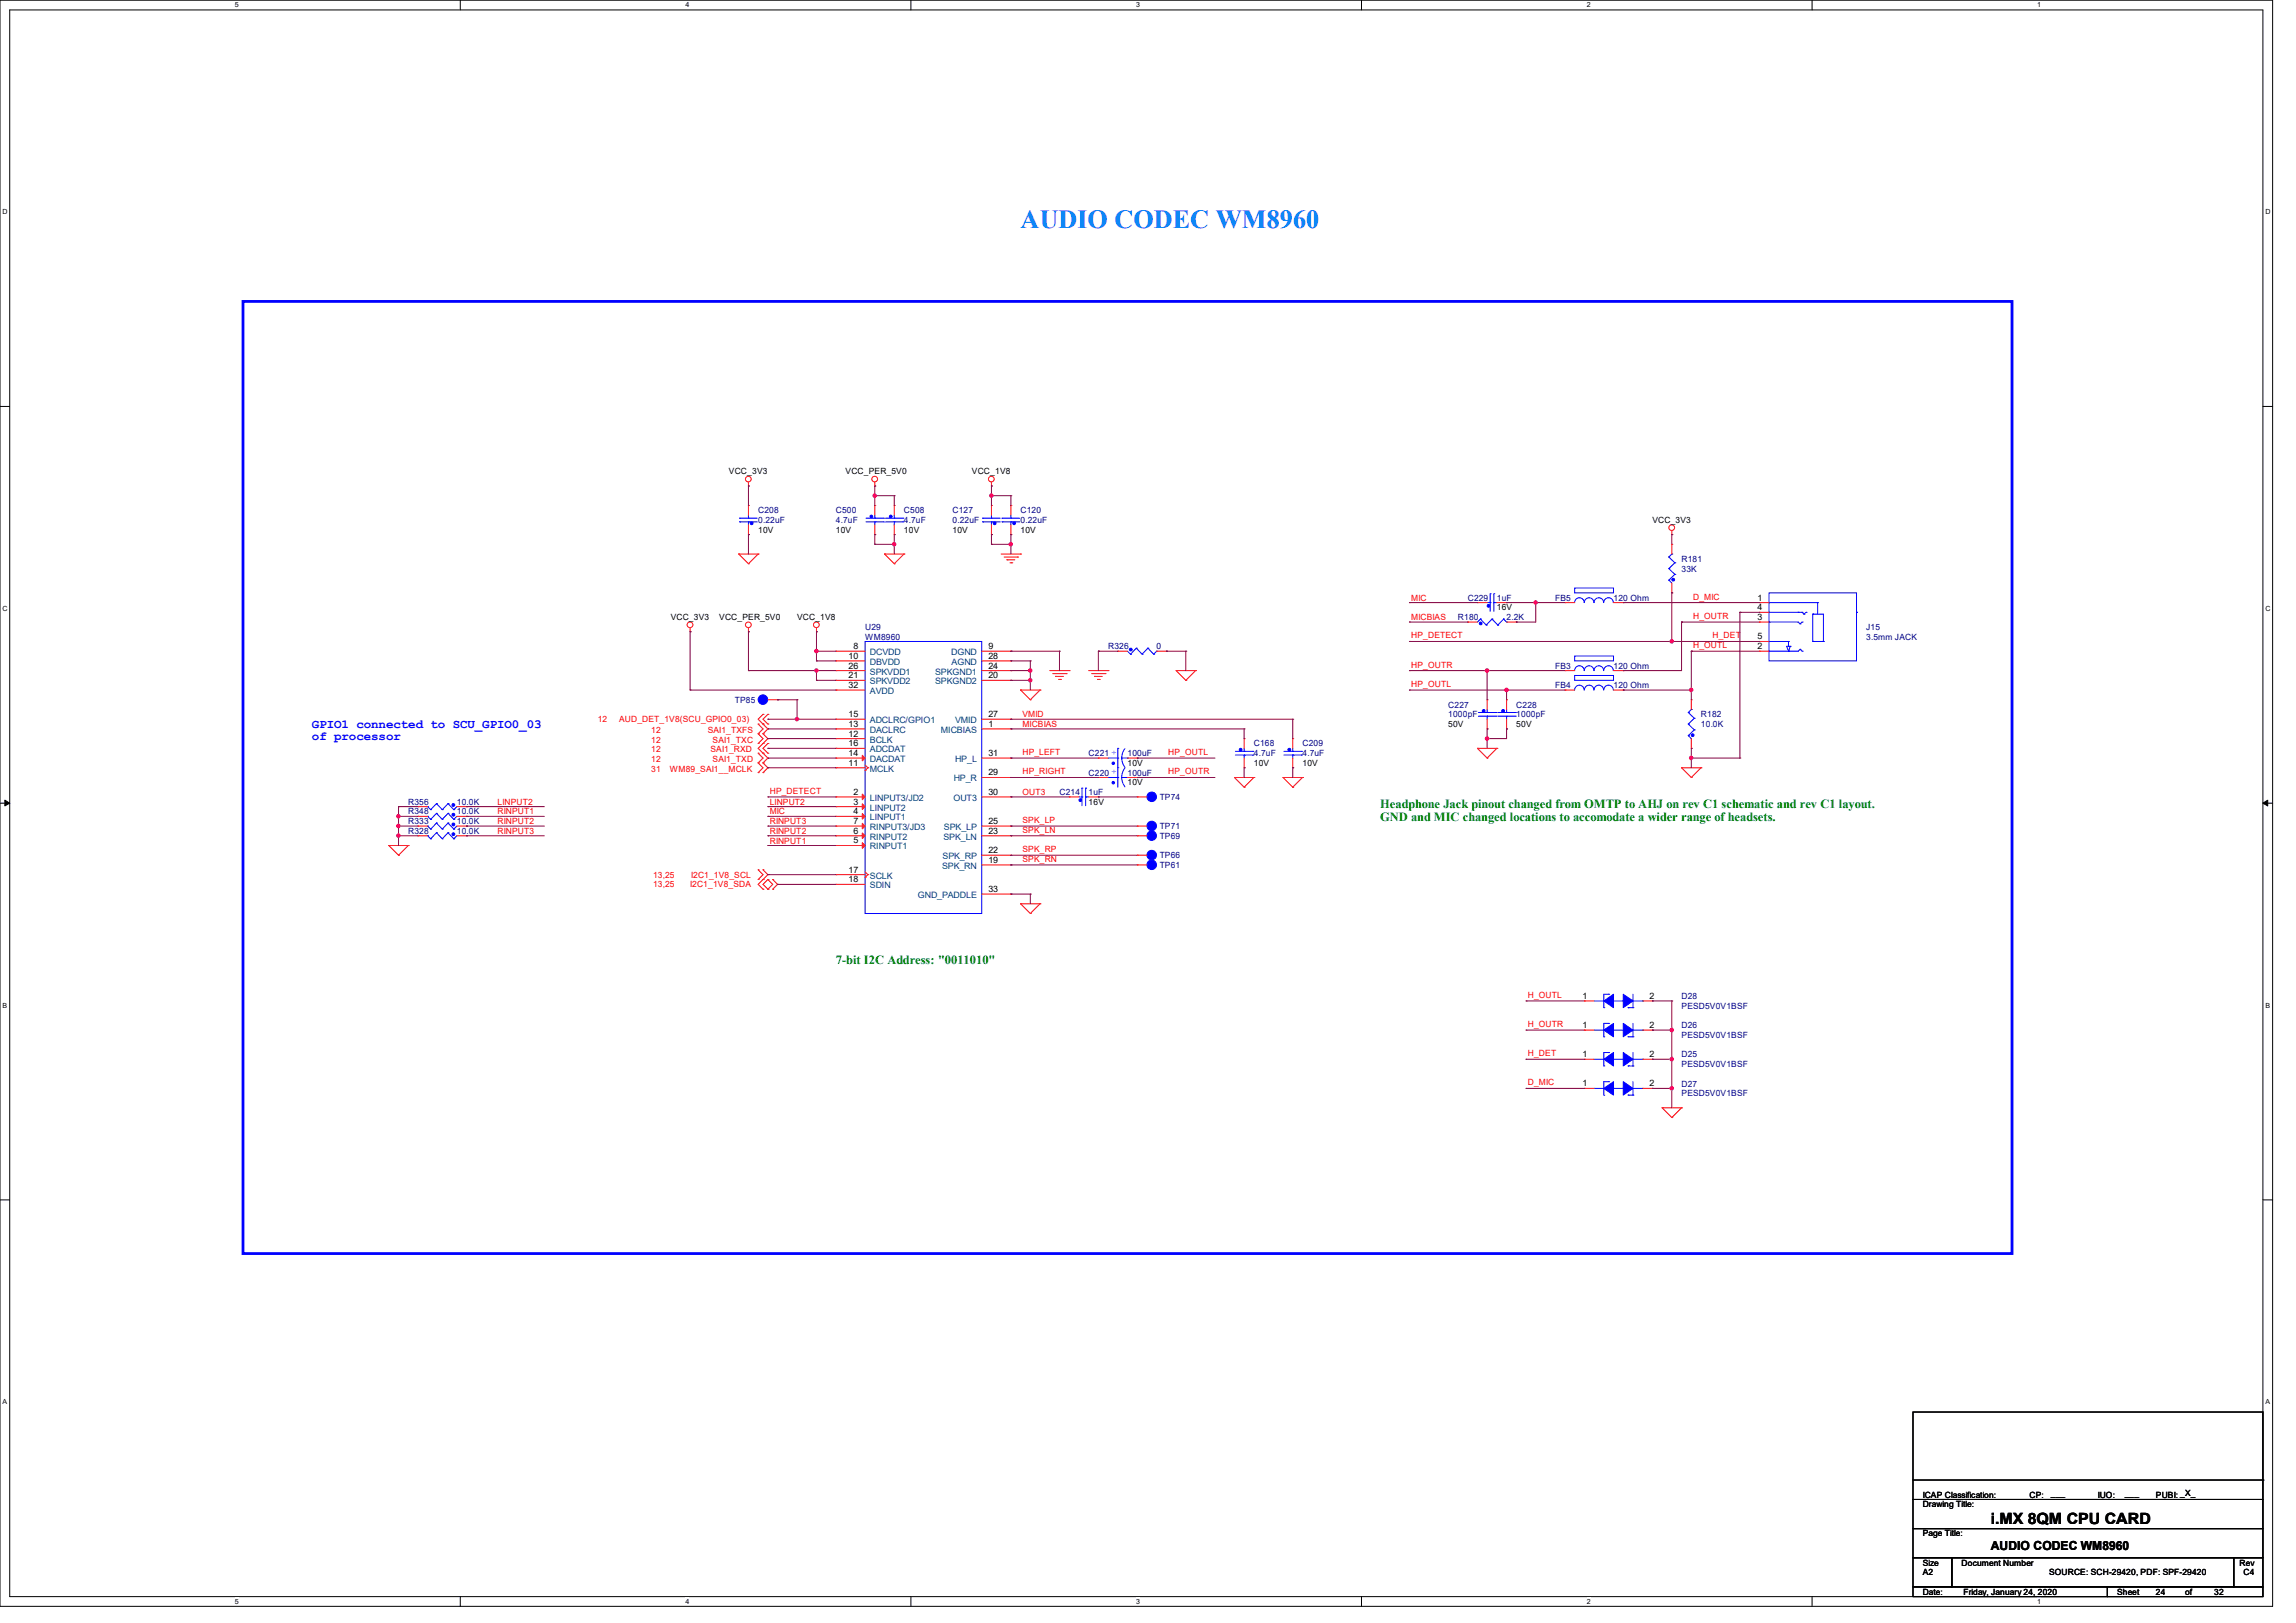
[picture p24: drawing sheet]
<svg xmlns="http://www.w3.org/2000/svg" width="420mm" height="297mm" viewBox="0 0 420 297" stroke-linecap="round" stroke-linejoin="round" font-family="sans-serif">
<defs><g id="words">
<text font-size="4.8" fill="#0080ff" x="186.7" y="41.7">AUDIO CODEC WM8960</text>
<text font-size="2.8" x="364.1" y="278.8">i.MX 8QM CPU CARD</text>
<g font-size="2.3" fill="#00f">
<text x="57.1" y="133.1">GPIO1 connected to SCU_GPIO0_03</text>
<text x="57.1" y="135.4">of processor</text>
</g>
<g font-size="2.3" fill="#008000">
<text x="252.5" y="148">Headphone Jack pinout changed from OMTP to AHJ on rev C1 schematic and rev C1 layout.</text>
<text x="252.5" y="150.3">GND and MIC changed locations to accomodate a wider range of headsets.</text>
<text x="152.9" y="176.4">7-bit I2C Address: &quot;0011010&quot;</text>
</g>
<text font-size="2.3" x="364.1" y="283.6">AUDIO CODEC WM8960</text>
<g font-size="1.6">
<text x="133.3" y="86.8">VCC_3V3</text>
<text x="154.7" y="86.8">VCC_PER_5V0</text>
<text x="177.8" y="86.8">VCC_1V8</text>
<text x="302.3" y="95.7">VCC_3V3</text>
<text x="138.7" y="97.5">10V</text>
<text x="152.9" y="97.5">10V</text>
<text x="165.4" y="97.5">10V</text>
<text x="174.2" y="97.5">10V</text>
<text x="186.7" y="97.5">10V</text>
<text x="122.7" y="113.5">VCC_3V3</text>
<text x="131.6" y="113.5">VCC_PER_5V0</text>
<text x="145.8" y="113.5">VCC_1V8</text>
<text x="273.8" y="111.7">16V</text>
<text x="321.5" y="109.9">1</text>
<text x="321.5" y="111.7">4</text>
<text x="321.5" y="113.5">3</text>
<text x="156.1" y="118.8">8</text>
<text x="180.8" y="118.8">9</text>
<text x="321.5" y="117">5</text>
<text x="321.5" y="118.8">2</text>
<text x="155.2" y="125.9">32</text>
<text x="155.2" y="124.1">21</text>
<text x="155.2" y="120.6">10</text>
<text x="155.2" y="122.3">26</text>
<text x="180.8" y="124.1">20</text>
<text x="180.8" y="122.3">24</text>
<text x="180.8" y="120.6">28</text>
<text x="155.2" y="131.2">15</text>
<text x="180.8" y="131.2">27</text>
<text x="155.2" y="133">13</text>
<text x="155.2" y="134.8">12</text>
<text x="155.2" y="136.6">16</text>
<text x="180.8" y="133">1</text>
<text x="264.9" y="133.1">50V</text>
<text x="277.4" y="133.1">50V</text>
<text x="155.2" y="140.1">11</text>
<text x="155.2" y="138.3">14</text>
<text x="180.8" y="141.9">29</text>
<text x="180.8" y="138.3">31</text>
<text x="206.2" y="140.2">10V</text>
<text x="206.2" y="143.7">10V</text>
<text x="229.4" y="140.2">10V</text>
<text x="238.3" y="140.2">10V</text>
<text x="156.1" y="145.5">2</text>
<text x="156.1" y="147.2">3</text>
<text x="156.1" y="149">4</text>
<text x="180.8" y="145.5">30</text>
<text x="199.1" y="147.3">16V</text>
<text x="156.1" y="154.3">5</text>
<text x="156.1" y="152.6">6</text>
<text x="156.1" y="150.8">7</text>
<text x="180.8" y="152.6">23</text>
<text x="180.8" y="150.8">25</text>
<text x="155.2" y="159.7">17</text>
<text x="155.2" y="161.5">18</text>
<text x="180.8" y="157.9">19</text>
<text x="180.8" y="156.1">22</text>
<text x="180.8" y="163.2">33</text>
<text x="289.5" y="182.8">1</text>
<text x="301.7" y="182.8">2</text>
<text x="289.5" y="188.1">1</text>
<text x="301.7" y="188.1">2</text>
<text x="289.5" y="193.5">1</text>
<text x="301.7" y="193.5">2</text>
<text x="289.5" y="198.8">1</text>
<text x="301.7" y="198.8">2</text>
<text x="351.7" y="275.8">Drawing Title:</text>
<text x="351.7" y="274.1">ICAP Classification:</text>
<text x="371.3" y="274.1">CP:</text>
<text x="375.2" y="273.8">___</text>
<text x="383.7" y="274.1">IUO:</text>
<text x="388.7" y="273.8">___</text>
<text x="394.4" y="274.1">PUBI: _X_</text>
<text x="351.7" y="281.2">Page Title:</text>
<text x="351.7" y="286.5">Size</text>
<text x="358.8" y="286.5">Document Number</text>
<text x="409.7" y="286.5">Rev</text>
<text x="351.7" y="291.8">Date:</text>
<text x="351.7" y="288.3">A2</text>
<text x="359.2" y="291.8">Friday, January 24, 2020</text>
<text x="374.8" y="288.3">SOURCE: SCH-29420, PDF: SPF-29420</text>
<text x="387.3" y="291.8">Sheet</text>
<text x="394.4" y="291.8">24</text>
<text x="399.7" y="291.8">of</text>
<text x="405" y="291.8">32</text>
<text x="410.4" y="288.3">C4</text>
</g>
<g font-size="1.6" fill="#000080">
<text x="138.7" y="93.9">C208</text>
<text x="138.7" y="95.7">0.22uF</text>
<text x="152.9" y="93.9">C500</text>
<text x="152.9" y="95.7">4.7uF</text>
<text x="165.4" y="93.9">C508</text>
<text x="165.4" y="95.7">4.7uF</text>
<text x="174.2" y="93.9">C127</text>
<text x="174.2" y="95.7">0.22uF</text>
<text x="186.7" y="93.9">C120</text>
<text x="186.7" y="95.7">0.22uF</text>
<text x="307.6" y="102.8">R181</text>
<text x="307.6" y="104.6">33K</text>
<text x="266.7" y="113.5">R180</text>
<text x="268.5" y="109.9">C229</text>
<text x="273.8" y="109.9">1uF</text>
<text x="275.6" y="113.5">2.2K</text>
<text x="284.5" y="109.9">FB5</text>
<text x="295.1" y="109.9">120 Ohm</text>
<text x="158.2" y="115.3">U29</text>
<text x="158.2" y="117">WM8960</text>
<text x="202.7" y="118.8">R326</text>
<text x="211.6" y="118.8">0</text>
<text x="341.4" y="115.3">J15</text>
<text x="341.4" y="117">3.5mm JACK</text>
<text x="284.5" y="125.9">FB4</text>
<text x="284.5" y="122.4">FB3</text>
<text x="295.1" y="125.9">120 Ohm</text>
<text x="295.1" y="122.4">120 Ohm</text>
<text x="134.4" y="128.6">TP85</text>
<text x="264.9" y="129.5">C227</text>
<text x="264.9" y="131.3">1000pF</text>
<text x="277.4" y="129.5">C228</text>
<text x="277.4" y="131.3">1000pF</text>
<text x="311.1" y="131.3">R182</text>
<text x="229.4" y="136.6">C168</text>
<text x="238.3" y="136.6">C209</text>
<text x="311.1" y="133.1">10.0K</text>
<text x="199.1" y="138.4">C221</text>
<text x="199.1" y="141.9">C220</text>
<text x="206.2" y="138.4">100uF</text>
<text x="206.2" y="141.9">100uF</text>
<text x="229.4" y="138.4">4.7uF</text>
<text x="238.3" y="138.4">4.7uF</text>
<text x="74.7" y="147.3">R356</text>
<text x="74.7" y="149.1">R348</text>
<text x="83.6" y="147.3">10.0K</text>
<text x="83.6" y="149.1">10.0K</text>
<text x="193.8" y="145.5">C214</text>
<text x="199.1" y="145.5">1uF</text>
<text x="212.1" y="146.4">TP74</text>
<text x="74.7" y="150.8">R333</text>
<text x="74.7" y="152.6">R328</text>
<text x="83.6" y="150.8">10.0K</text>
<text x="83.6" y="152.6">10.0K</text>
<text x="212.1" y="151.7">TP71</text>
<text x="212.1" y="153.5">TP69</text>
<text x="212.1" y="157.1">TP66</text>
<text x="212.1" y="158.8">TP61</text>
<text x="307.6" y="182.8">D28</text>
<text x="307.6" y="184.6">PESD5V0V1BSF</text>
<text x="307.6" y="188.2">D26</text>
<text x="307.6" y="189.9">PESD5V0V1BSF</text>
<text x="307.6" y="193.5">D25</text>
<text x="307.6" y="195.3">PESD5V0V1BSF</text>
<text x="307.6" y="198.8">D27</text>
<text x="307.6" y="200.6">PESD5V0V1BSF</text>
</g>
<g font-size="1.6" fill="#f00">
<text x="258.1" y="109.9">MIC</text>
<text x="258.1" y="113.5">MICBIAS</text>
<text x="309.7" y="113.3">H_OUTR</text>
<text x="309.7" y="109.7">D_MIC</text>
<text x="258.1" y="116.8">HP_DETECT</text>
<text x="309.7" y="118.6">H_OUTL</text>
<text x="313.3" y="116.8">H_DET</text>
<text x="258.1" y="125.7">HP_OUTL</text>
<text x="258.1" y="122.2">HP_OUTR</text>
<text x="187" y="131.3">VMID</text>
<text x="109.3" y="132.2">12</text>
<text x="113.2" y="132.2">AUD_DET_1V8(SCU_GPIO0_03)</text>
<text x="119.1" y="134.1">12</text>
<text x="119.1" y="135.9">12</text>
<text x="119.1" y="137.7">12</text>
<text x="129.5" y="134.1">SAI1_TXFS</text>
<text x="130" y="137.7">SAI1_RXD</text>
<text x="130.3" y="135.9">SAI1_TXC</text>
<text x="187" y="133.1">MICBIAS</text>
<text x="119.1" y="139.4">12</text>
<text x="119.1" y="141.2">31</text>
<text x="122.5" y="141.2">WM89_SAI1__MCLK</text>
<text x="130.3" y="139.4">SAI1_TXD</text>
<text x="187" y="138.2">HP_LEFT</text>
<text x="187" y="141.7">HP_RIGHT</text>
<text x="213.7" y="138.2">HP_OUTL</text>
<text x="213.7" y="141.7">HP_OUTR</text>
<text x="91" y="147.3">LINPUT2</text>
<text x="91" y="149.1">RINPUT1</text>
<text x="140.8" y="145.3">HP_DETECT</text>
<text x="140.8" y="147.3">LINPUT2</text>
<text x="140.8" y="149.1">MIC</text>
<text x="187" y="145.5">OUT3</text>
<text x="91" y="150.8">RINPUT2</text>
<text x="91" y="152.6">RINPUT3</text>
<text x="140.8" y="150.8">RINPUT3</text>
<text x="140.8" y="152.6">RINPUT2</text>
<text x="140.8" y="154.4">RINPUT1</text>
<text x="187" y="150.6">SPK_LP</text>
<text x="187" y="152.4">SPK_LN</text>
<text x="187" y="156">SPK_RP</text>
<text x="119.5" y="160.6">13,25</text>
<text x="126.4" y="160.6">I2C1_1V8_SCL</text>
<text x="187" y="157.7">SPK_RN</text>
<text x="119.5" y="162.4">13,25</text>
<text x="126.2" y="162.4">I2C1_1V8_SDA</text>
<text x="279.5" y="182.6">H_OUTL</text>
<text x="279.5" y="188">H_OUTR</text>
<text x="279.5" y="193.3">H_DET</text>
<text x="279.5" y="198.6">D_MIC</text>
</g>
<g font-size="1.6" fill="#004080">
<text x="159.1" y="119.9">DCVDD</text>
<text x="174" y="119.9">DGND</text>
<text x="159.1" y="125.2">SPKVDD2</text>
<text x="159.1" y="121.7">DBVDD</text>
<text x="159.1" y="123.4">SPKVDD1</text>
<text x="171.1" y="125.2">SPKGND2</text>
<text x="171.1" y="123.4">SPKGND1</text>
<text x="174.1" y="121.7">AGND</text>
<text x="159.1" y="127">AVDD</text>
<text x="159.1" y="134.1">DACLRC</text>
<text x="159.1" y="135.9">BCLK</text>
<text x="159.1" y="132.3">ADCLRC/GPIO1</text>
<text x="159.1" y="137.7">ADCDAT</text>
<text x="172.1" y="134.1">MICBIAS</text>
<text x="174.7" y="132.3">VMID</text>
<text x="159.1" y="141.2">MCLK</text>
<text x="159.1" y="139.4">DACDAT</text>
<text x="174.5" y="143">HP_R</text>
<text x="174.7" y="139.4">HP_L</text>
<text x="159.1" y="146.6">LINPUT3/JD2</text>
<text x="159.1" y="148.3">LINPUT2</text>
<text x="174.4" y="146.6">OUT3</text>
<text x="159.1" y="155.5">RINPUT1</text>
<text x="159.1" y="153.7">RINPUT2</text>
<text x="159.1" y="150.1">LINPUT1</text>
<text x="159.1" y="151.9">RINPUT3/JD3</text>
<text x="172.6" y="153.7">SPK_LN</text>
<text x="172.7" y="151.9">SPK_LP</text>
<text x="159.1" y="160.8">SCLK</text>
<text x="172.3" y="159">SPK_RN</text>
<text x="172.4" y="157.2">SPK_RP</text>
<text x="159.1" y="162.6">SDIN</text>
<text x="167.9" y="164.3">GND_PADDLE</text>
</g>
<g font-size="1.6" fill="#00f">
<text x="204.2" y="141.7" transform="rotate(-90 204.2 141.7)">+</text>
<text x="204.2" y="138.2" transform="rotate(-90 204.2 138.2)">+</text>
</g>
<g font-size="1.3">
<text x="43" y="1.4">5</text>
<text x="125.4" y="1.4">4</text>
<text x="207.8" y="1.4">3</text>
<text x="290.2" y="1.4">2</text>
<text x="372.7" y="1.4">1</text>
<text x=".5" y="39.2">D</text>
<text x="414.4" y="39.2">D</text>
<text x=".5" y="111.8">C</text>
<text x="414.4" y="111.8">C</text>
<text x=".5" y="184.4">B</text>
<text x="414.4" y="184.4">B</text>
<text x=".5" y="257">A</text>
<text x="414.4" y="257">A</text>
<text x="43" y="293.5">5</text>
<text x="125.4" y="293.5">4</text>
<text x="207.8" y="293.5">3</text>
<text x="290.2" y="293.5">2</text>
<text x="372.7" y="293.5">1</text>
</g>
</g></defs>
<path d="M0 0h415.7v294h-415.7zM1.8 1.8h412.1v290.4h-412.1z" fill="none" stroke="#000" stroke-width=".18"/>
<g fill="#fff">
<path d="M43 .2h.6v1.4h-.6z"/>
<path d="M43 292.4h.6v1.4h-.6z"/>
</g>
<path d="M84.2 0v1.8M84.2 292.2v1.8" fill="none" stroke="#000" stroke-width=".18"/>
<g fill="#fff">
<path d="M125.4 .2h.7v1.4h-.7z"/>
<path d="M125.4 292.4h.7v1.4h-.7z"/>
</g>
<path d="M166.6 0v1.8M166.6 292.2v1.8" fill="none" stroke="#000" stroke-width=".18"/>
<g fill="#fff">
<path d="M207.8 .2h.7v1.4h-.7z"/>
<path d="M207.8 292.4h.7v1.4h-.7z"/>
</g>
<path d="M249 0v1.8M249 292.2v1.8" fill="none" stroke="#000" stroke-width=".18"/>
<g fill="#fff">
<path d="M290.2 .2h.7v1.4h-.7z"/>
<path d="M290.2 292.4h.7v1.4h-.7z"/>
</g>
<path d="M331.5 0v1.8M331.5 292.2v1.8" fill="none" stroke="#000" stroke-width=".18"/>
<g fill="#fff">
<path d="M372.7 .2h.6v1.4h-.6z"/>
<path d="M372.7 292.4h.6v1.4h-.6z"/>
<path d="M.5 38.1h.9v1.4h-.9z"/>
<path d="M414.4 38.1h.9v1.4h-.9z"/>
<path d="M.5 110.7h.9v1.4h-.9z"/>
<path d="M414.4 110.7h.9v1.4h-.9z"/>
</g>
<path d="M0 74.4h1.8M413.9 74.4h1.8" fill="none" stroke="#000" stroke-width=".18"/>
<g fill="#fff">
<path d="M.5 183.3h.8v1.4h-.8z"/>
<path d="M414.4 183.3h.8v1.4h-.8z"/>
</g>
<path d="M0 147h1.8M413.9 147h1.8" fill="none" stroke="#000" stroke-width=".18"/>
<path d="M.9 146.4l.9 .6-.9 .5zM413.9 147l.9-.6v1.1z" fill="#000" stroke="#000" stroke-width=".18"/>
<g fill="#fff">
<path d="M.5 255.9h.8v1.4h-.8z"/>
<path d="M414.4 255.9h.8v1.4h-.8z"/>
</g>
<path d="M0 219.6h1.8M413.9 219.6h1.8M349.9 258.4h64v16h-64zM349.9 274.4h64v5.3h-64zM349.9 279.7h64v5.4h-64zM349.9 270.8h64M413.9 270.8h.1M349.9 285.1h7.1v5.3h-7.1zM349.9 290.4h35.6v1.8h-35.6zM357 285.1h51.6v5.3h-51.6zM385.5 290.4h28.4v1.8h-28.4zM408.6 285.1h5.3v5.3h-5.3z" fill="none" stroke="#000" stroke-width=".18"/>
<path d="M44.4 55.2h323.6v174.2h-323.6z" fill="none" stroke="#00f" stroke-width=".51"/>
<g fill="none" stroke="#f00" stroke-width=".18">
<path d="M136.9 88.9h.1M136.9 97.8h.1M136.9 92.5h.1M136.9 88.2v.7M136.9 92.5v1.8M136.9 96.1v1.7M160 88.9h.1M160 92.5h.1M160 97.8h.1M160 88.2v.7M160 92.5v1.8M160 96.1v1.7"/>
<path d="M163.6 92.5h.1M163.6 97.8h.1M163.6 92.5v1.8M163.6 96.1v1.7M181.4 88.9h.1M181.4 97.8h.1M181.4 92.5h.1M181.4 88.2v.7M181.4 92.5v1.8M181.4 96.1v1.7M184.9 97.8h.1M184.9 92.5h.1"/>
<path d="M184.9 92.5v1.8M184.9 96.1v1.7M305.8 97.8h.1M305.8 99.6h.1M305.8 97.1v.7M305.8 99.6v1.8M126.2 115.6h.1M126.2 114.9v.7M135.1 101.4h.1M135.1 101.4h3.6M135.1 101.4l1.8 1.8M136.9 115.6h.1"/>
<path d="M136.9 103.2h.1M136.9 114.9v.7M138.7 101.4h.1M138.7 101.4l-1.8 1.8M149.4 115.6h.1M149.4 114.9v.7M152.9 119.2h.1M152.9 119.2h5.3M161.8 101.4h.1M161.8 101.4h3.6M161.8 101.4l1.8 1.8M163.6 103.2h.1"/>
<path d="M165.4 101.4h.1M165.4 101.4l-1.8 1.8M179.6 119.2h5.3M183.1 101.4h3.6M183.7 101.9h2.4M184.2 102.4h.1M184.2 102.4h1.4M184.7 103h.4M184.9 119.2h.1M185.1 103h.1M186.1 101.9h.1M186.7 101.4h.1"/>
<path d="M204.5 119.2h.1M204.5 119.2h1.7M211.6 119.2h1.8M213.4 119.2h.1M268.5 113.8h.1M268.5 113.8h1.8M270.3 110.3h.1M270.3 110.3h1.7M273.8 110.3h1.8M275.6 110.3h.1M275.6 113.8h1.8M277.4 113.8h.1"/>
<path d="M286.3 110.3h.1M286.3 110.3h1.7M295.1 110.3h1.8M296.9 110.3h.1M305.8 108.5h.1M305.8 106.7v1.8M321.8 110.3h.1M321.8 112.1h.1M321.8 113.8h.1M321.8 117.4h.1M321.8 119.2h.1M321.8 110.3h1.8"/>
<path d="M321.8 119.2h1.8M321.8 112.1h1.8M321.8 113.8h1.8M321.8 117.4h1.8M138.7 132.5h.1M138.7 134.3h.1M138.7 136.1h.1M138.7 137.8h.1M138.7 139.6h.1M138.7 132.5l.9 .9-.9 .9M138.7 134.3l.9 .9-.9 .9M138.7 137.8l.9 .9-.9 .9"/>
<path d="M138.7 139.6l.9 .9-.9 .9M139.6 132.5h.1M139.6 134.3h.1M139.6 136.1h.1M139.6 137.8h.1M139.6 139.6h.1M139.6 130.7h.1M139.6 130.7l-.9 .9 1.8 1.8-.9 .9M139.6 134.3l.9 .9-1.8 1.7 1.8 1.8-.9 .9M139.6 139.6l.9 .9-.9 .9M140.5 136.1h.1M140.5 137.8h.1"/>
<path d="M140.5 130.7h.1M140.5 132.5h.1M140.5 136.1l-.9 .8 .9 .9M140.5 130.7l-.9 .9 .9 .9M140.5 128.1h1.7M142.2 128.1h.1M152.9 133.4h.1M152.9 135.2h.1M152.9 126.3h.1M152.9 131.6h.1M152.9 124.5h.1M152.9 136.9h.1"/>
<path d="M152.9 138.7h.1M152.9 120.9h.1M152.9 122.7h.1M152.9 122.7h5.3M152.9 126.3h5.3M152.9 136.9h5.3M152.9 131.6h5.3M152.9 124.5h5.3M152.9 120.9h5.3M152.9 138.7h5.3M152.9 133.4h5.3M152.9 135.2h5.3"/>
<path d="M158.2 140l.5 .5M179.6 122.7h5.3M179.6 131.6h5.3M179.6 124.5h5.3M179.6 120.9h5.3M179.6 138.7h5.3M179.6 133.4h5.3M184.9 131.6h.1M184.9 124.5h.1M184.9 122.7h.1M184.9 120.9h.1M184.9 138.7h.1"/>
<path d="M184.9 133.4h.1M186.7 126.3h.1M186.7 126.3h3.5M186.7 126.3l1.8 1.8M188.5 128.1h.1M190.2 126.3h.1M190.2 126.3l-1.7 1.8M192 122.7h3.6M192.6 123.3h2.4M193.1 123.8h.1M193.1 123.8h1.4M193.6 124.3h.4"/>
<path d="M194 124.3h.1M195 123.3h.1M195.6 122.7h.1M199.1 122.7h3.6M199.7 123.3h2.4M200.2 123.8h.1M200.2 123.8h1.4M200.7 124.3h.4M200.9 138.7h.1M200.9 138.7h1.8M201.1 124.3h.1M202.1 123.3h.1"/>
<path d="M202.7 122.7h.1M206.2 138.7h1.8M208 138.7h.1M215.1 122.7h.1M215.1 122.7h3.6M215.1 122.7l1.8 1.8M216.9 124.5h.1M218.7 122.7h.1M218.7 122.7l-1.8 1.8M227.6 135.2h.1M227.6 135.2v1.7M227.6 138.7v1.8"/>
<path d="M236.5 135.2h.1M236.5 135.2v1.7M236.5 138.7v1.8M270.3 136.9h.1M270.3 136.9h3.5M270.3 136.9l1.7 1.8M272 138.7h.1M272 128.1h.1M272 133.4h.1M272 128.1v1.7M272 131.6v1.8M273.8 136.9h.1"/>
<path d="M273.8 136.9l-1.8 1.8M275.6 128.1h.1M275.6 133.4h.1M275.6 128.1v1.7M275.6 131.6v1.8M286.3 126.3h.1M286.3 122.7h.1M286.3 122.7h1.7M286.3 126.3h1.7M295.1 122.7h1.8M295.1 126.3h1.8M296.9 126.3h.1"/>
<path d="M296.9 122.7h.1M309.4 136.9h.1M309.4 128.1h.1M309.4 128.1v1.7M309.4 135.2v1.7M71.1 154.7h.1M71.1 154.7h3.6M71.1 154.7l1.8 1.8M72.9 156.5h.1M74.7 154.7h.1M74.7 154.7l-1.8 1.8M76.5 147.6h.1"/>
<path d="M76.5 149.4h.1M76.5 151.2h.1M76.5 153h.1M76.5 153h1.7M76.5 151.2h1.7M76.5 147.6h1.7M76.5 149.4h1.7M83.6 153h1.7M83.6 151.2h1.7M83.6 147.6h1.7M83.6 149.4h1.7M85.3 147.6h.1"/>
<path d="M85.3 149.4h.1M85.3 151.2h.1M85.3 153h.1M138.7 141.4h.1M138.7 159.2h.1M138.7 159.2l.9 .9-.9 .9M139.6 141.4h.1M139.6 159.2h.1M139.6 159.2l.9 .9-1.8 1.7 .9 .9M152.9 154.7h.1M152.9 153h.1M152.9 140.5h.1"/>
<path d="M152.9 145.8h.1M152.9 147.6h.1M152.9 149.4h.1M152.9 151.2h.1M152.9 140.5h5.3M152.9 154.7h5.3M152.9 145.8h5.3M152.9 153h5.3M152.9 151.2h5.3M152.9 147.6h5.3M152.9 149.4h5.3M158.2 141h.1"/>
<path d="M158.2 159.6l.5 .5M158.7 140.5h.1M158.7 140.5l-.5 .5M179.6 142.3h5.3M179.6 145.8h5.3M179.6 158.3h5.3M179.6 156.5h5.3M179.6 153h5.3M179.6 151.2h5.3M184.9 158.3h.1M184.9 156.5h.1M184.9 153h.1"/>
<path d="M184.9 151.2h.1M184.9 145.8h.1M184.9 142.3h.1M195.6 145.8h.1M195.6 145.8h1.8M199.1 145.8h1.8M200.9 145.8h.1M200.9 142.3h.1M200.9 142.3h1.8M206.2 142.3h1.8M208 145.8h.1M208 151.2h.1"/>
<path d="M208 153h.1M208 156.5h.1M208 158.3h.1M208 142.3h.1M208 145.8h1.8M208 158.3h1.8M208 156.5h1.8M208 153h1.8M208 151.2h1.8M225.8 142.3h.1M225.8 142.3h3.6M225.8 142.3l1.8 1.8"/>
<path d="M227.6 144.1h.1M227.6 140.5h.1M229.4 142.3h.1M229.4 142.3l-1.8 1.8M234.7 142.3h.1M234.7 142.3h3.6M234.7 142.3l1.8 1.8M236.5 144.1h.1M236.5 140.5h.1M238.3 142.3h.1M238.3 142.3l-1.8 1.8M307.6 140.5h.1"/>
<path d="M307.6 140.5h3.5M307.6 140.5l1.8 1.8M309.4 142.3h.1M311.1 140.5h.1M311.1 140.5l-1.7 1.8M138.7 161h.1M139.6 161h.1M139.6 162.7h.1M140.5 162.7h.1M140.5 161h.1M140.5 161l.9 .8-.9 .9M140.5 161l-.9 .8 .9 .9"/>
<path d="M141.4 161h.1M141.4 162.7h.1M141.4 161l.8 .8-.8 .9M152.9 160.1h.1M152.9 161.8h.1M152.9 160.1h5.3M152.9 161.8h5.3M158.2 160.6h.1M158.7 160.1h.1M158.7 160.1l-.5 .5M179.6 163.6h5.3M184.9 163.6h.1"/>
<path d="M186.7 165.4h.1M186.7 165.4h3.5M186.7 165.4l1.8 1.8M188.5 167.2h.1M190.2 165.4h.1M190.2 165.4l-1.7 1.8M289.8 183.2h.1M289.8 188.5h.1M289.8 193.8h.1M289.8 199.2h.1M289.8 183.2h1.8M289.8 188.5h1.8"/>
<path d="M289.8 193.8h1.8M289.8 199.2h1.8M300.5 183.2h1.8M300.5 188.5h1.8M300.5 193.8h1.8M300.5 199.2h1.8M302.3 183.2h.1M302.3 188.5h.1M302.3 193.8h.1M302.3 199.2h.1M304 202.7h.1M304 202.7h3.6"/>
<path d="M304 202.7l1.8 1.8M305.8 204.5h.1M307.6 202.7h.1M307.6 202.7l-1.8 1.8"/>
<circle cx="136.9" cy="87.7" r=".52"/>
<circle cx="160" cy="87.7" r=".52"/>
<circle cx="181.3" cy="87.7" r=".52"/>
<circle cx="305.8" cy="96.6" r=".52"/>
<circle cx="126.2" cy="114.3" r=".52"/>
<circle cx="136.9" cy="114.3" r=".52"/>
<circle cx="149.3" cy="114.3" r=".52"/>
</g>
<g fill="none" stroke="#00f" stroke-width=".18">
<path d="M135.3 94.8h.1M135.3 95.5h.1M135.3 94.8h3.2M135.3 95.5h3.2M136.9 94.8h.1M136.9 95.5h.1M136.9 94.3v.5M136.9 95.5v.6M158.4 94.8h3.2M158.4 95.5h3.2M160 95.5h.1M160 94.8h.1"/>
<path d="M160 94.3v.5M160 95.5v.6M161.6 95.5h.1M161.6 94.8h.1M162 94.8h3.2M162 95.5h3.2M163.6 95.5h.1M163.6 94.8h.1M163.6 94.3v.5M163.6 95.5v.6M165.2 95.5h.1M165.2 94.8h.1"/>
<path d="M179.7 94.8h.1M179.7 95.5h.1M179.7 94.8h3.3M179.7 95.5h3.3M181.4 94.8h.1M181.4 95.5h.1M181.4 94.3v.5M181.4 95.5v.6M183.3 94.8h.1M183.3 95.5h.1M183.3 94.8h3.2M183.3 95.5h3.2"/>
<path d="M184.9 94.8h.1M184.9 95.5h.1M184.9 94.3v.5M184.9 95.5v.6M158.2 117.4h21.4v49.8h-21.4zM206.2 119.2l.6 .5M206.8 119.7h.1M207.9 118.6h.1M207.9 118.6l-1.1 1.1M207.9 118.6l1 1.1M208.9 119.7h.1M210 118.6h.1"/>
<path d="M210 118.6l-1.1 1.1M210 118.6l1 1.1M211 119.7h.1M211.6 119.2h.1M211.6 119.2l-.6 .5M270.8 113.3h.1M270.8 113.3l-.5 .5M270.8 113.3l1.1 1.1M271.9 114.4h.1M272 110.3h.6M272.6 108.7h.1M272.6 110.3h.1"/>
<path d="M272.6 108.7v3.2M272.9 113.3h.1M272.9 113.3l-1 1.1M272.9 113.3l1.1 1.1M273.3 108.7h.1M273.3 110.3h.1M273.3 108.7v3.2M273.3 110.3h.5M274 114.4h.1M275 113.3h.1M275 113.3l-1 1.1M275 113.3l.6 .5"/>
<path d="M275.6 113.8h.1M288 107.6h7.1v.9h-7.1zM291.5 110.3a.89 .89 0 0 0-.8-.9 .89 .89 0 0 0-.9 .9 .87 .87 0 0 0-.9-.9 .87 .87 0 0 0-.9 .9M293.3 110.3a.87 .87 0 0 0-.8-.9 .87 .87 0 0 0-.9 .9M295.1 110.3a.87 .87 0 0 0-.9-.9 .87 .87 0 0 0-.8 .9M305.3 106.2h.1M305.3 104.1h.1M305.3 101.9h.1M305.3 106.2l.5 .5M305.3 104.1l1.1 1M305.3 101.9l1.1 1.1M305.8 101.4h.1"/>
<path d="M305.8 101.4l-.5 .5M306.4 105.1h.1M306.4 103h.1M306.4 105.1l-1.1 1.1M306.4 103l-1.1 1.1M323.6 108.5h16v12.4h-16zM323.6 113.8h.1M323.6 119.2h.1M323.6 110.3h.1M323.6 110.3h8.9M323.6 113.8h5.3l.4 .4M323.6 112.1h6"/>
<path d="M323.6 117.4h3.6M327.2 117.4h.1M327.2 118.3h.1M327.2 119.2h.1M327.2 117.4v.9M327.5 118.3h.1M327.5 118.3l-.3 .9M327.5 118.3h-.7l.4 .9M328.9 112.1h.1M329.3 114.2h.1M329.3 118.8h.1M329.3 118.8l.3 .4"/>
<path d="M329.3 118.8l-.4 .4h-5.3M329.6 113.8h.1M329.6 112.1h.1M329.6 119.2h.1M329.6 113.8l-.3 .4M329.6 112.1l.4 .3M330 112.4h.1M330.4 112.1h.1M330.4 112.1l-.4 .3M331.6 112.4h.1M331.6 117.4h.1M331.6 117.4h1.9"/>
<path d="M331.6 112.4h1.9v5M331.6 112.4v5M332.5 110.3h.1M332.5 110.3v2.1M333.5 117.4h.1M339.6 112.1h.1M202.7 138.7h1.8M204.5 136.9h.1M204.5 138.7h.1M204.5 136.9v7.2M205.2 138.7l.2 1.1 .4 .6M205.2 138.7h1"/>
<path d="M205.8 137l-.5 1-.1 .7M206.2 138.7h.1M226 138.2h3.2M226 137.5h3.2M227.6 138.2h.1M227.6 137.5h.1M227.6 136.9v.6M227.6 138.2v.5M229.2 138.2h.1M229.2 137.5h.1M234.9 138.2h3.2M234.9 137.5h3.2"/>
<path d="M236.5 138.2h.1M236.5 137.5h.1M236.5 136.9v.6M236.5 138.2v.5M238.1 138.2h.1M238.1 137.5h.1M270.4 131.1h3.2M270.4 130.4h3.2M272 131.1h.1M272 130.4h.1M272 129.8v.6M272 131.1v.5"/>
<path d="M273.6 131.1h.1M273.6 130.4h.1M274 131.1h3.2M274 130.4h3.2M275.6 131.1h.1M275.6 130.4h.1M275.6 129.8v.6M275.6 131.1v.5M277.2 131.1h.1M277.2 130.4h.1M288 123.6h7.1v.9h-7.1zM288 120.1h7.1v.8h-7.1z"/>
<path d="M291.5 126.3a.89 .89 0 0 0-.8-.9 .89 .89 0 0 0-.9 .9 .87 .87 0 0 0-.9-.9 .87 .87 0 0 0-.9 .9M291.5 122.7a.89 .89 0 0 0-.8-.9 .89 .89 0 0 0-.9 .9 .87 .87 0 0 0-.9-.9 .87 .87 0 0 0-.9 .9M293.3 126.3a.87 .87 0 0 0-.8-.9 .87 .87 0 0 0-.9 .9M293.3 122.7a.87 .87 0 0 0-.8-.9 .87 .87 0 0 0-.9 .9M295.1 126.3a.87 .87 0 0 0-.9-.9 .87 .87 0 0 0-.8 .9M295.1 122.7a.87 .87 0 0 0-.9-.9 .87 .87 0 0 0-.8 .9M308.8 134.6h.1M308.8 132.5h.1M308.8 130.4h.1M308.8 134.6l.6 .6M308.8 132.5l1.1 1.1M308.8 130.4l1.1 1"/>
<path d="M309.4 129.8h.1M309.4 129.8l-.6 .6M309.9 133.6h.1M309.9 131.4h.1M309.9 133.6l-1.1 1M309.9 131.4l-1.1 1.1M78.2 147.6h.1M78.2 149.4h.1M78.2 151.2h.1M78.2 153h.1M78.2 147.6l.6 .6M78.2 149.4l.6 .5"/>
<path d="M78.2 151.2l.6 .5M78.2 153l.6 .5M78.8 148.2h.1M78.8 149.9h.1M78.8 151.7h.1M78.8 153.5h.1M79.8 147.1h.1M79.8 148.8h.1M79.8 150.6h.1M79.8 152.4h.1M79.8 147.1l1.1 1.1M79.8 147.1l-1 1.1"/>
<path d="M79.8 148.8l1.1 1.1M79.8 148.8l-1 1.1M79.8 150.6l1.1 1.1M79.8 150.6l-1 1.1M79.8 152.4l1.1 1.1M79.8 152.4l-1 1.1M80.9 148.2h.1M80.9 149.9h.1M80.9 151.7h.1M80.9 153.5h.1M82 147.1h.1M82 148.8h.1"/>
<path d="M82 150.6h.1M82 152.4h.1M82 147.1l1 1.1M82 147.1l-1.1 1.1M82 148.8l1 1.1M82 148.8l-1.1 1.1M82 150.6l1 1.1M82 150.6l-1.1 1.1M82 152.4l1 1.1M82 152.4l-1.1 1.1M83 148.2h.1M83 149.9h.1"/>
<path d="M83 151.7h.1M83 153.5h.1M83.6 147.6l-.6 .6M83.6 149.4l-.6 .5M83.6 151.2l-.6 .5M83.6 153l-.6 .5M197.4 145.8h.5M197.9 144.2h.1M197.9 145.8h.1M197.9 144.2v3.2M198.6 144.2h.1M198.6 145.8h.1"/>
<path d="M198.6 144.2v3.2M198.6 145.8h.5M202.7 142.3h1.8M204.5 140.5h.1M204.5 142.3h.1M205.2 142.3l.2 1.1 .4 .6M205.2 142.3h1M205.8 140.6l-.5 .9-.1 .8M206.2 142.3h.1M291.6 183.2h1.8M291.6 188.5h1.8M291.6 193.8h1.8"/>
<path d="M291.6 199.2h1.8M293.4 184.4h.1M293.4 183.2h.1M293.4 189.7h.1M293.4 188.5h.1M293.4 195.1h.1M293.4 193.8h.1M293.4 199.2h.1M294.3 181.9h.1M294.3 187.3h.1M294.3 192.6h.1M294.3 198h.1"/>
<path d="M294.3 181.9h-.9v2.5M294.3 187.3h-.9v2.4M294.3 192.6h-.9v2.5M294.3 198h-.9v2.4M295.1 183.2h1.8M295.1 188.5h1.8M295.1 193.8h1.8M295.1 199.2h1.8M296.9 183.2h.1M296.9 188.5h.1M296.9 193.8h.1M296.9 199.2h.1"/>
<path d="M297.8 184.4h.1M297.8 189.7h.1M297.8 195.1h.1M297.8 184.4h.9M297.8 189.7h.9M297.8 195.1h.9M298.7 184.4h.1M298.7 189.7h.1M298.7 195.1h.1M298.7 181.9v2.5M298.7 187.3v2.4M298.7 192.6v2.5"/>
<path d="M298.7 198v2.4M298.7 183.2h1.8M298.7 188.5h1.8M298.7 193.8h1.8M298.7 199.2h1.8M300.5 183.2h.1M300.5 188.5h.1M300.5 193.8h.1M300.5 199.2h.1M293.4 200.4h.1M297.8 200.4h.1M297.8 200.4h.9"/>
<path d="M298.7 200.4h.1"/>
</g>
<g fill="#00f" stroke="#00f" stroke-width=".18">
<path d="M296.9 181.9l1.8 1.3-1.8 1.2z" fill-rule="evenodd"/>
<path d="M293.4 183.2l1.7-1.3v2.5z" fill-rule="evenodd"/>
<path d="M296.9 187.3l1.8 1.2-1.8 1.2z" fill-rule="evenodd"/>
<path d="M293.4 188.5l1.7-1.2v2.4z" fill-rule="evenodd"/>
<path d="M296.9 192.6l1.8 1.2-1.8 1.3z" fill-rule="evenodd"/>
<path d="M293.4 193.8l1.7-1.2v2.5z" fill-rule="evenodd"/>
<path d="M296.9 198l1.8 1.2-1.8 1.2z" fill-rule="evenodd"/>
<path d="M293.4 199.2l1.7-1.2v2.4z" fill-rule="evenodd"/>
<circle cx="185.5" cy="95.8" r=".25"/>
<circle cx="235.8" cy="137.2" r=".25"/>
<circle cx="210.7" cy="145.8" r=".87"/>
<circle cx="272.3" cy="110.9" r=".25"/>
<circle cx="139.6" cy="128" r=".87"/>
<circle cx="159.4" cy="94.5" r=".25"/>
<circle cx="210.7" cy="151.2" r=".87"/>
<circle cx="206.8" cy="118.9" r=".25"/>
<circle cx="306.1" cy="106.1" r=".25"/>
<circle cx="210.7" cy="152.9" r=".87"/>
<circle cx="162.9" cy="94.5" r=".25"/>
<circle cx="203.6" cy="139.7" r=".23"/>
<circle cx="82.9" cy="147.3" r=".25"/>
<circle cx="210.7" cy="156.5" r=".87"/>
<circle cx="210.7" cy="158.3" r=".87"/>
<circle cx="82.9" cy="149.1" r=".25"/>
<circle cx="197.6" cy="146.4" r=".25"/>
<circle cx="275" cy="130.1" r=".25"/>
<circle cx="271.4" cy="130.1" r=".25"/>
<circle cx="82.9" cy="150.9" r=".25"/>
<circle cx="203.6" cy="143.2" r=".23"/>
<circle cx="309.6" cy="134.5" r=".25"/>
<circle cx="137.5" cy="95.8" r=".25"/>
<circle cx="181.9" cy="95.8" r=".25"/>
<circle cx="82.9" cy="152.7" r=".25"/>
<circle cx="226.9" cy="137.2" r=".25"/>
<circle cx="270.8" cy="114.1" r=".25"/>
</g>
<g fill="#f00" stroke="#f00" stroke-width=".18">
<path d="M157.7 154.2l.5 .5-.5 .5z"/>
<path d="M157.7 152.4l.5 .6-.5 .5z"/>
<path d="M157.7 145.3l.5 .5-.5 .5z"/>
<path d="M157.7 147.1l.5 .5-.5 .5z"/>
<path d="M157.7 148.9l.5 .5-.5 .5z"/>
<path d="M157.7 150.7l.5 .5-.5 .5z"/>
<path d="M157.7 138.2l.5 .5-.5 .5z"/>
</g>
<g fill="none" stroke="#800040" stroke-width=".18">
<path d="M136.9 97.8h.1M136.9 88.9h.1M136.9 88.9v3.6M136.9 97.8v3.6M160 97.8h.1M160 99.6h.1M160 88.9h.1M160 90.7h.1M160 99.6h3.6M160 90.7h3.6M160 88.9v3.6M160 97.8v1.8"/>
<path d="M163.6 97.8h.1M163.6 99.6h.1M163.6 90.7h.1M163.6 90.7v1.8M163.6 97.8v3.6M181.4 97.8h.1M181.4 99.6h.1M181.4 90.7h.1M181.4 88.9h.1M181.4 88.9v3.6M181.4 97.8v1.8M181.4 99.6h3.5"/>
<path d="M181.4 90.7h3.5M184.9 97.8h.1M184.9 99.6h.1M184.9 90.7h.1M184.9 90.7v1.8M184.9 97.8v3.6M305.8 97.8h.1M305.8 97.8v1.8M126.2 115.6h.1M126.2 115.6v10.7M136.9 115.6h.1M136.9 115.6v7.1"/>
<path d="M149.4 115.6h.1M149.4 119.2h.1M149.4 115.6v5.3M149.4 119.2h3.5M184.9 119.2h.1M184.9 119.2h8.9M193.8 119.2h.1M193.8 119.2v3.5M200.9 119.2h.1M200.9 119.2h3.6M200.9 119.2v3.5M213.4 119.2h.1"/>
<path d="M213.4 119.2h3.5M216.9 119.2h.1M216.9 119.2v3.5M257.8 110.3h.1M257.8 113.8h.1M257.8 117.4h.1M257.8 110.3h12.5M257.8 113.8h10.7M257.8 117.4h64M275.6 110.3h.1M275.6 110.3h10.7M277.4 113.8h.1"/>
<path d="M280.9 110.3h.1M280.9 110.3v3.5h-3.5M296.9 110.3h.1M296.9 110.3h24.9M305.8 117.4h.1M305.8 108.5h.1M305.8 108.5v8.9M307.6 113.8h.1M307.6 113.8v8.9h-10.7M307.6 113.8h14.2M309.4 119.2h.1M309.4 119.2h12.4"/>
<path d="M309.4 119.2v8.9M318.3 112.1h.1M318.3 112.1h3.5M318.3 112.1v26.6M126.2 126.3h.1M126.2 126.3h26.7M136.9 122.7h.1M136.9 122.7h16M140.5 133.4h.1M140.5 135.2h.1M140.5 136.9h.1M140.5 138.7h.1"/>
<path d="M140.5 131.6h.1M140.5 131.6h12.4M140.5 133.4h12.4M140.5 135.2h12.4M140.5 136.9h12.4M140.5 138.7h12.4M142.2 128.1h.1M142.2 128.1h3.6M145.8 128.1h.1M145.8 131.6h.1M145.8 128.1v3.5M149.4 120.9h.1"/>
<path d="M149.4 122.7h.1M149.4 124.5h.1M149.4 122.7v1.8M149.4 120.9h3.5M149.4 124.5h3.5M184.9 120.9h.1M184.9 122.7h.1M184.9 124.5h.1M184.9 131.6h.1M184.9 133.4h.1M184.9 138.7h.1M184.9 120.9h3.6"/>
<path d="M184.9 122.7h3.6M184.9 124.5h3.6M184.9 131.6h51.6M184.9 133.4h42.7M184.9 138.7h16M188.5 120.9h.1M188.5 122.7h.1M188.5 124.5h.1M188.5 120.9v5.4M208 138.7h.1M208 138.7h14.2M227.6 133.4h.1"/>
<path d="M227.6 133.4v1.8M236.5 131.6h.1M236.5 131.6v3.6M257.8 126.3h.1M257.8 122.7h.1M257.8 122.7h28.5M257.8 126.3h28.5M272 122.7h.1M272 133.4h.1M272 135.2h.1M272 122.7v5.4M272 133.4v3.5"/>
<path d="M275.6 126.3h.1M275.6 133.4h.1M275.6 133.4v1.8h-3.6M275.6 126.3v1.8M296.9 122.7h.1M296.9 126.3h.1M296.9 126.3h12.5M309.4 136.9h.1M309.4 138.7h.1M309.4 126.3h.1M309.4 138.7h8.9M309.4 136.9v3.6"/>
<path d="M318.3 138.7h.1M72.9 147.6h.1M72.9 149.4h.1M72.9 151.2h.1M72.9 153h.1M72.9 147.6h3.6M72.9 149.4h3.6M72.9 151.2h3.6M72.9 153h3.6M72.9 147.6v7.1M85.3 147.6h.1M85.3 149.4h.1"/>
<path d="M85.3 151.2h.1M85.3 153h.1M85.3 147.6h14.3M85.3 149.4h14.3M85.3 151.2h14.3M85.3 153h14.3M140.5 140.5h.1M140.5 145.8h.1M140.5 147.6h.1M140.5 149.4h.1M140.5 151.2h.1M140.5 153h.1"/>
<path d="M140.5 154.7h.1M140.5 140.5h12.4M140.5 145.8h12.4M140.5 147.6h12.4M140.5 149.4h12.4M140.5 151.2h12.4M140.5 153h12.4M140.5 154.7h12.4M184.9 142.3h.1M184.9 145.8h.1M184.9 151.2h.1M184.9 153h.1"/>
<path d="M184.9 156.5h.1M184.9 158.3h.1M184.9 142.3h16M184.9 145.8h10.7M184.9 151.2h23.1M184.9 153h23.1M184.9 156.5h23.1M184.9 158.3h23.1M200.9 145.8h.1M200.9 145.8h7.1M208 142.3h.1M208 142.3h14.2"/>
<path d="M227.6 140.5h.1M227.6 140.5v1.8M236.5 140.5h.1M236.5 140.5v1.8M140.5 160.1h.1M140.5 160.1h12.4M142.2 161.8h.1M142.2 161.8h10.7M184.9 163.6h.1M184.9 163.6h3.6M188.5 163.6h.1M188.5 163.6v1.8"/>
<path d="M279.1 183.2h.1M279.1 188.5h.1M279.1 193.8h.1M279.1 199.2h.1M279.1 183.2h10.7M279.1 199.2h10.7M279.1 193.8h10.7M279.1 188.5h10.7M302.3 183.2h.1M302.3 199.2h.1M302.3 193.8h.1M302.3 188.5h.1"/>
<path d="M302.3 183.2h3.5M302.3 199.2h3.5M302.3 193.8h3.5M302.3 188.5h3.5M305.8 183.2h.1M305.8 199.2h.1M305.8 193.8h.1M305.8 188.5h.1M305.8 183.2v19.5"/>
</g>
<g fill="#f0f" stroke="#f0f" stroke-width=".18">
<circle cx="149.3" cy="119.1" r=".32"/>
<circle cx="149.3" cy="122.7" r=".32"/>
<circle cx="188.4" cy="124.5" r=".32"/>
<circle cx="188.4" cy="122.7" r=".32"/>
<circle cx="305.8" cy="188.5" r=".32"/>
<circle cx="305.8" cy="193.8" r=".32"/>
<circle cx="305.8" cy="199.2" r=".32"/>
<circle cx="72.9" cy="149.4" r=".32"/>
<circle cx="72.9" cy="151.2" r=".32"/>
<circle cx="72.9" cy="152.9" r=".32"/>
<circle cx="184.9" cy="99.6" r=".32"/>
<circle cx="181.3" cy="90.7" r=".32"/>
<circle cx="163.6" cy="99.6" r=".32"/>
<circle cx="160" cy="90.7" r=".32"/>
<circle cx="280.9" cy="110.3" r=".32"/>
<circle cx="305.8" cy="117.4" r=".32"/>
<circle cx="309.4" cy="138.7" r=".32"/>
<circle cx="309.4" cy="126.3" r=".32"/>
<circle cx="275.6" cy="126.3" r=".32"/>
<circle cx="272" cy="122.7" r=".32"/>
<circle cx="272" cy="135.1" r=".32"/>
<circle cx="145.8" cy="131.6" r=".32"/>
</g>
<use href="#words"/>
</svg>
